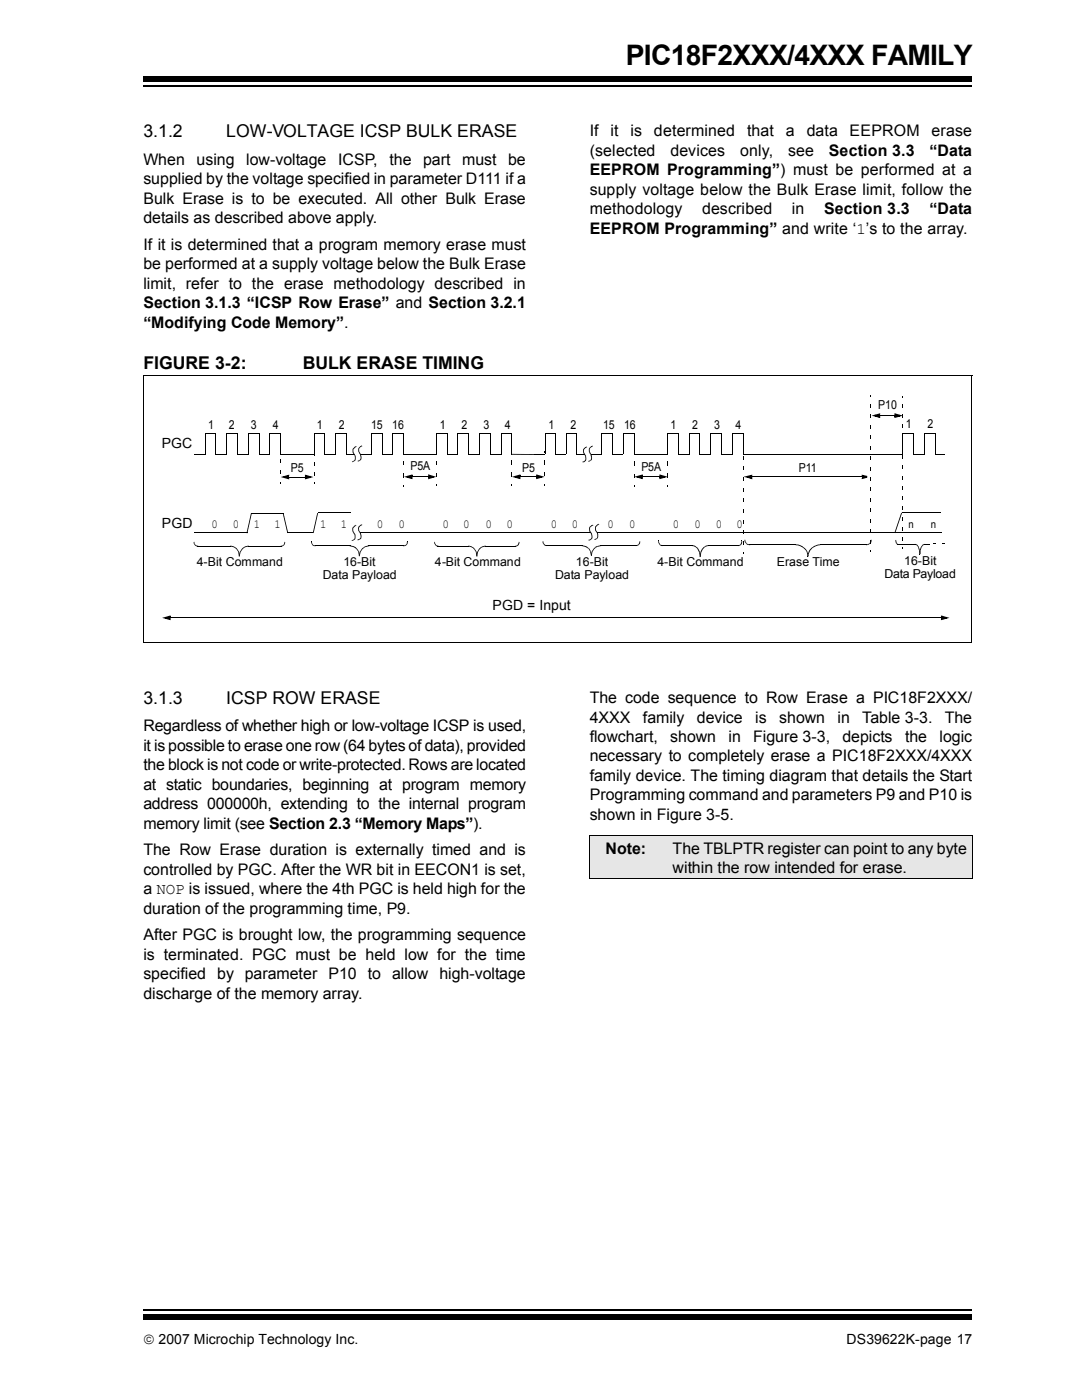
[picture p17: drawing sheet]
<svg xmlns="http://www.w3.org/2000/svg" width="216mm" height="279mm" viewBox="0 0 216 279" stroke-linecap="round" stroke-linejoin="round" font-family="sans-serif">
<defs><g id="words">
<text font-size="5.6" x="124.7" y="13">PIC18F2XXX/4XXX FAMILY</text>
<g font-size="3.5">
<text x="28.6" y="27.4">3.1.2</text>
<text x="45.1" y="27.4">LOW-VOLTAGE ICSP BULK ERASE</text>
<text x="28.6" y="73.6">FIGURE 3-2:</text>
<text x="60.3" y="73.6">BULK ERASE TIMING</text>
<text x="28.6" y="140.4">3.1.3</text>
<text x="45.1" y="140.4">ICSP ROW ERASE</text>
</g>
<g font-size="3.2">
<text x="117.5" y="27.2">If</text>
<text x="121.6" y="27.2">it</text>
<text x="125.6" y="27.2">is</text>
<text x="130.3" y="27.2">determined</text>
<text x="148.8" y="27.2">that</text>
<text x="156.6" y="27.2">a</text>
<text x="160.7" y="27.2">data</text>
<text x="169.3" y="27.2">EEPROM</text>
<text x="185.6" y="27.2">erase</text>
<text x="28.6" y="32.8">When</text>
<text x="39.2" y="32.8">using</text>
<text x="49.1" y="32.8">low-voltage</text>
<text x="67.4" y="32.8">ICSP,</text>
<text x="77.6" y="32.8">the</text>
<text x="84.3" y="32.8">part</text>
<text x="92" y="32.8">must</text>
<text x="101.3" y="32.8">be</text>
<text x="117.5" y="31.1">(selected</text>
<text x="117.5" y="34.9">EEPROM Programmingî) must be performed at a</text>
<text x="133.6" y="31.1">devices</text>
<text x="147.4" y="31.1">only,</text>
<text x="157" y="31.1">see</text>
<text x="165.1" y="31.1">Section 3.3</text>
<text x="185.2" y="31.1">ìData</text>
<text x="28.6" y="36.7">supplied by the voltage specified in parameter D111 if a</text>
<text x="28.6" y="40.6">Bulk Erase is to be executed. All other Bulk Erase</text>
<text x="117.5" y="38.8">supply voltage below the Bulk Erase limit, follow the</text>
<text x="28.6" y="44.5">details as described above apply.</text>
<text x="117.5" y="42.7">methodology</text>
<text x="117.5" y="46.6">EEPROM Programmingî and write ë1ís to the array.</text>
<text x="139.9" y="42.7">described</text>
<text x="157.8" y="42.7">in</text>
<text x="164.2" y="42.7">Section 3.3</text>
<text x="185.2" y="42.7">ìData</text>
<text x="28.6" y="49.7">If it is determined that a program memory erase must</text>
<text x="28.6" y="53.6">be performed at a supply voltage below the Bulk Erase</text>
<text x="28.6" y="57.5">limit, refer to the erase methodology described in</text>
<text x="28.6" y="61.4">Section 3.1.3 ìICSP Row Eraseî and Section 3.2.1</text>
<text x="28.6" y="65.3">ìModifying Code Memoryî.</text>
<text x="117.5" y="140.1">The code sequence to Row Erase a PIC18F2XXX/</text>
<text x="28.6" y="145.8">Regardless of whether high or low-voltage ICSP is used,</text>
<text x="28.6" y="149.6">it is possible to erase one row (64 bytes of data), provided</text>
<text x="117.5" y="144">4XXX</text>
<text x="117.5" y="147.9">flowchart,</text>
<text x="128.1" y="144">family</text>
<text x="133.5" y="147.9">shown</text>
<text x="138.8" y="144">device</text>
<text x="145.1" y="147.9">in</text>
<text x="150" y="147.9">Figure 3-3,</text>
<text x="150.5" y="144">is</text>
<text x="155.2" y="144">shown</text>
<text x="166.9" y="144">in</text>
<text x="167.8" y="147.9">depicts</text>
<text x="171.8" y="144">Table 3-3.</text>
<text x="180.3" y="147.9">the</text>
<text x="187.2" y="147.9">logic</text>
<text x="188.2" y="144">The</text>
<text x="28.6" y="153.5">the block is not code or write-protected. Rows are located</text>
<text x="117.5" y="151.8">necessary to completely erase a PIC18F2XXX/4XXX</text>
<text x="117.5" y="155.7">family device. The timing diagram that details the Start</text>
<text x="28.6" y="157.4">at static boundaries, beginning at program memory</text>
<text x="28.6" y="161.3">address 000000h, extending to the internal program</text>
<text x="117.5" y="159.6">Programming command and parameters P9 and P10 is</text>
<text x="28.6" y="165.2">memory limit (see Section 2.3 ìMemory Mapsî).</text>
<text x="117.5" y="163.4">shown in Figure 3-5.</text>
<text x="28.6" y="170.5">The Row Erase duration is externally timed and is</text>
<text x="120.6" y="170.1">Note:</text>
<text x="134" y="170.1">The TBLPTR register can point to any byte</text>
<text x="134" y="174">within the row intended for erase.</text>
<text x="28.6" y="174.4">controlled by PGC. After the WR bit in EECON1 is set,</text>
<text x="28.6" y="178.2">a NOP is issued, where the 4th PGC is held high for the</text>
<text x="28.6" y="182.1">duration of the programming time, P9.</text>
<text x="28.6" y="187.4">After PGC is brought low, the programming sequence</text>
<text x="28.6" y="191.3">is terminated. PGC must be held low for the time</text>
<text x="28.6" y="195.2">specified by parameter P10 to allow high-voltage</text>
<text x="28.6" y="199.1">discharge of the memory array.</text>
</g>
<g font-size="2.8">
<text x="32.3" y="89.3">PGC</text>
<text x="32.3" y="105.2">PGD</text>
<text x="98.1" y="121.7">PGD = Input</text>
<text x="28.6" y="267.8">© 2007 Microchip Technology Inc.</text>
<text x="168.7" y="267.8">DS39622K-page 17</text>
</g>
<g font-size="2.5">
<text x="175" y="81.6">P10</text>
<text x="41.4" y="85.4">1</text>
<text x="45.6" y="85.4">2</text>
<text x="50" y="85.4">3</text>
<text x="54.4" y="85.4">4</text>
<text x="63.1" y="85.6">1</text>
<text x="67.5" y="85.4">2</text>
<text x="74" y="85.4">15</text>
<text x="78.1" y="85.4">16</text>
<text x="87.6" y="85.5">1</text>
<text x="91.9" y="85.5">2</text>
<text x="96.3" y="85.5">3</text>
<text x="100.5" y="85.5">4</text>
<text x="109.3" y="85.5">1</text>
<text x="113.7" y="85.5">2</text>
<text x="120.1" y="85.5">15</text>
<text x="124.3" y="85.5">16</text>
<text x="133.6" y="85.5">1</text>
<text x="137.9" y="85.5">2</text>
<text x="142.3" y="85.5">3</text>
<text x="146.5" y="85.5">4</text>
<text x="180.4" y="85.2">1</text>
<text x="184.7" y="85.2">2</text>
<text x="57.9" y="94">P5</text>
<text x="81.8" y="93.8">P5A</text>
<text x="104" y="94">P5</text>
<text x="127.8" y="93.9">P5A</text>
<text x="159.1" y="94.1">P11</text>
<text x="42.1" y="105.2">0</text>
<text x="46.4" y="105.2">0</text>
<text x="50.6" y="105.2">1</text>
<text x="54.7" y="105.2">1</text>
<text x="63.8" y="105.2">1</text>
<text x="67.9" y="105.2">1</text>
<text x="75.1" y="105.2">0</text>
<text x="79.4" y="105.2">0</text>
<text x="88.2" y="105.2">0</text>
<text x="92.3" y="105.2">0</text>
<text x="96.7" y="105.2">0</text>
<text x="100.9" y="105.2">0</text>
<text x="109.7" y="105.2">0</text>
<text x="113.9" y="105.2">0</text>
<text x="121" y="105.2">0</text>
<text x="125.3" y="105.2">0</text>
<text x="134.1" y="105.2">0</text>
<text x="138.3" y="105.2">0</text>
<text x="142.6" y="105.2">0</text>
<text x="146.7" y="105.2">0</text>
<text x="39.2" y="112.8">4-Bit Command</text>
<text x="68.4" y="112.9">16-Bit</text>
<text x="86.7" y="112.9">4-Bit Command</text>
<text x="114.7" y="112.8">16-Bit</text>
<text x="131" y="112.9">4-Bit Command</text>
<text x="154.8" y="112.8">Erase Time</text>
<text x="180.1" y="112.5">16-Bit</text>
<text x="64.3" y="115.4">Data Payload</text>
<text x="110.6" y="115.3">Data Payload</text>
<text x="176.2" y="115.3">Data Payload</text>
</g>
<g font-size="2.1">
<text x="181" y="105.2">n</text>
<text x="185.4" y="105.2">n</text>
</g>
</g></defs>
<path d="M28.6 261h165.1" fill="none" stroke="#000" stroke-width=".34"/>
<path d="M28.6 262h165.1v1.1h-165.1z" fill="#000"/>
<path d="M28.6 14.8h165.1v5.5h-165.1z" fill="#fff"/>
<path d="M28.6 17.1h165.1" fill="none" stroke="#000" stroke-width=".34"/>
<g fill="#000">
<path d="M28.6 15.2h165.1v1.1h-165.1zM173.4 78.8h.2v.4h-.2zM179.7 78.9h.2v.3h-.2zM57.3 94.8h.3v.3h-.3zM55.9 95.1l1.7-.5-.1 .4-.9 .2-.1-.3 1 .3-.1 .3-.1-.4h.3v.4zM60.7 94.6l1.7 .5-1.7 .4 .2-.3 .9-.3v.3l-.9-.2 .1-.3 .1 .4h-.4zM60.7 95.1h.4v.2h-.4zM62.5 96.1h.2v.3h-.2zM62.5 94.1h.2v.6h-.2zM62.5 92.1h.2v.7h-.2zM62.5 90.5h.2v.3h-.2zM69 90.5h1.6v.2h-1.6z"/>
<path d="M80.3 96.6h.1v.4h-.1zM80.3 94.3h.1v.8h-.1zM80.3 92h.1v.8h-.1zM80.3 90.1h.1v.3h-.1zM81.8 94.8h.4v.2h-.4zM80.5 95l1.7-.4-.2 .4-.8 .2-.1-.3 .9 .2v.4l-.2-.5h.4v.5zM85.3 94.5l1.6 .5-1.6 .5 .1-.4 .9-.2 .1 .3-1-.2 .1-.4 .1 .4h-.3zM85.3 95h.3v.3h-.3zM87 96.6h.1v.3h-.1zM87 94.2h.1v.8h-.1zM87 91.9h.1v.8h-.1zM87 90h.1v.3h-.1z"/>
<path d="M149.5 94.8h.4v.2h-.4zM148.1 95l1.8-.4-.2 .4-.8 .2-.1-.3 .9 .2-.1 .4-.1-.5h.4v.5zM171.7 94.6l1.1 .3v.3l-1.1 .3 .1-.4 .9-.2v.3l-.9-.2 .1-.3 .1 .3h-.3zM171.7 95h.3v.3h-.3zM173.4 99.3h.2v.7h-.2zM173.4 97.2h.2v.7h-.2zM173.4 95.1h.2v.7h-.2zM173.4 93h.2v.7h-.2zM173.4 91h.2v.7h-.2zM173.4 88.9h.2v.7h-.2zM173.4 86.8h.2v.7h-.2zM173.4 84.7h.2v.7h-.2z"/>
<path d="M173.4 82.6h.2v.8h-.2zM173.4 80.6h.2v.7h-.2zM175 82.6h.3v.2h-.3zM173.7 82.8l1.6-.4-.1 .4-.9 .2-.1-.3 1 .2-.1 .4-.1-.5h.3v.5zM178.2 82.4l1.7 .4-1.7 .5 .1-.4 .9-.2 .1 .3-1-.2 .1-.4 .1 .4h-.3zM178.2 82.8h.3v.3h-.3zM179.7 99h.2v.7h-.2zM179.7 96.9h.2v.7h-.2zM179.7 94.9h.2v.6h-.2zM179.7 92.8h.2v.7h-.2zM179.7 90.8h.2v.7h-.2zM179.7 88.8h.2v.7h-.2z"/>
<path d="M179.7 86.7h.2v.7h-.2zM179.7 84.7h.2v.6h-.2zM179.7 82.6h.2v.7h-.2zM179.7 80.6h.2v.7h-.2zM148.3 107.6h.2zM148.3 107.7h.2v.3l-.1 .1zM148.4 108.1l.1-.1 .3 .3-.2 .1zM149.4 108.5l.1 .2zM148.7 108.3l.4 .2h.3v.2l-.4-.1-.4-.2zM158.4 108.5l.1 .2zM158.5 108.5a2.76 2.76 0 0 1 2.4 1.5l-.2 .1-.2-.5-.6-.5-.9-.4h-.5zM160.9 110.9l.1 .1z"/>
<path d="M161.3 109.6l1.2-.9v.2l-1 .7-.4 .8-.1 .5h-.1zM160.7 110.1l.2-.1 .1 .4-.2 .1zM160.8 110.4h.2v.5h-.1zM162.5 108.7l.4-.2 .1 .2-.5 .2zM162.9 108.5h.5v.2h-.5zM163.4 108.5l.1 .2zM172.4 108.5l.1 .2zM172.5 108.5h.4v.1l-.4 .1zM172.9 108.5l.3-.2 .1 .1-.4 .2zM173.4 109.7h.2v.3h-.2zM173.4 107.6h.2v.7h-.2zM173.4 105.5h.2v.7h-.2z"/>
<path d="M173.4 103.5h.2v.6h-.2zM173.4 101.3h.2v.8h-.2zM173.5 107.6l.2 .1zM173.5 107.7h.2l-.1 .4-.3 .3-.1-.1 .2-.3zM179.5 102.2h.2l-1.4 4.1-.1-.1zM179.7 109.1h.2v.4h-.2zM179.7 107.1h.2v.7h-.2zM179.7 105.1h.2v.6h-.2zM179.7 103h.2v.7h-.2zM179.7 101h.2v.7h-.2zM33.7 122.9h.3v.2h-.3zM32.3 123.1l1.7-.4-.1 .4-.9 .2-.1-.3 1 .2-.1 .4-.1-.5h.3v.5z"/>
<path d="M187.5 122.7l1.6 .4-1.6 .5 .1-.4 .9-.2 .1 .3-1-.2 .1-.4 .1 .4h-.3zM187.5 123.1h.3v.3h-.3z"/>
</g>
<g fill="none" stroke="#000" stroke-width=".2">
<path d="M38.7 90.6h2.2v-4.3h2.1v4.3h2.2v-4.3h2.1v4.3h2.1v-4.3h2.2v4.3h2.1v-4.3h2.2v4.3M55.9 90.6h4.6M57.6 95.1h3.1M60.5 90.6h2.1v-4.2h2.1v4.2M64.7 90.6h2.2v-4.3h2.1v4.3M71.8 90.6h2.2v-4.3h2.1v4.3h2.1v-4.3h2.2v4.3M80.3 90.6h6.7v-4.2h2.2v4.2M82.2 95h3.1M89.1 90.6h2.1v-4.2h2.2v4.2M148.1 90.6h31.8v-4.2h2.1v4.2M149.9 95h21.8M175.3 82.8h2.9"/>
<path d="M182 90.6h2.2v-4.2h2.1v4.2M57.3 106.2h5.1M70.6 106.2h47.1M149.4 108.6h9.1M163.4 108.6h9.2M179.7 102.2h7.6M34 123.1h153.5"/>
</g>
<path d="M56.6 95.1l.8-.3v.5zM60.9 94.8l.9 .3-.9 .2zM81.1 95l.9-.2v.5zM85.5 94.8l.8 .2-.8 .3zM148.8 95l.9-.2v.5zM171.8 94.8l.9 .2-.9 .3zM174.3 82.8l.9-.2v.5zM178.3 82.6l.9 .2-.9 .3zM32.9 123.1l.9-.2v.5zM187.6 122.9l.9 .2-.9 .3z" fill="#000"/>
<path d="M70.4 105.1l.3-.2h.8a1.24 1.24 0 0 0 .3 1.4 .84 .84 0 0 1-.5 1.3h-.7a1.28 1.28 0 0 0-.3-1.7z" fill-rule="evenodd" fill="#fff"/>
<path d="M50 102.3h.2l-.9 4h-.2zM56.3 102.4h.2l.9 3.8-.2 .1zM70.1 107.7l.1 .1zM70.1 107.7l.3-.1v.1l-.2 .1zM70.4 107.6l.1-.1 .1 .1-.2 .1zM70.8 104.6l.2 .2zM70.6 104.8l.2-.2 .1 .2-.5 .5v.6a1.37 1.37 0 0 1 .2 1.7l-.1-.1 .2-.2v-.7l-.3-.3a1 1 0 0 1 .2-1.5zM71.2 107.5l.1 .2zM71.3 107.5l.2-.1v.2l-.2 .1zM71.5 107.4h.2l.1 .1-.3 .1zM72 104.5l.2 .1zM71.4 105l.6-.5 .1 .2-.6 .3v.7a1.44 1.44 0 0 1 .3 1.8l-.1-.1 .1-.2v-.4l-.1-.5-.3-.5z" fill="#000"/>
<path d="M38.6 106.2h10.7M50.1 102.3h6.5" fill="none" stroke="#000" stroke-width=".2"/>
<path d="M70.5 89.4l.2-.2h.8a1.48 1.48 0 0 0 .3 1.4l.1 .5-.1 .4-.4 .4h-.8a1.33 1.33 0 0 0-.2-1.7l-.1-.4z" fill-rule="evenodd" fill="#fff"/>
<path d="M70.1 91.9l.1 .2zM70.2 91.9h.2v.1l-.2 .1zM70.4 91.9l.1-.1 .1 .1-.2 .1zM70.9 88.9l.1 .2zM70.6 89.1l.3-.2 .1 .2-.6 .5v.6a1.41 1.41 0 0 1 .3 1.7l-.2-.1 .2-.2v-.7l-.2-.3a1 1 0 0 1 .1-1.5zM71.2 91.8l.2 .2zM71.3 91.8l.2-.1 .1 .2-.2 .1zM71.5 91.7h.2l.1 .1-.2 .1zM72 88.8l.2 .1zM71.6 89.1l.4-.3 .1 .2-.6 .5 .2 .7a1.47 1.47 0 0 1 .1 1.6l-.1-.1 .1-.2v-.4l-.4-1.2v-.4z" fill="#000"/>
<path d="M93.4 90.6h2.2v-4.2h2.1v4.2M97.7 90.6h2.1v-4.2h2.1v4.2M106.4 90.6h2.2v-4.2h2.1v4.2M110.7 90.6h2.1v-4.2h2.1v4.2M117.7 90.6h2.2v-4.2h2.1v4.2h2.2v-4.2h2.1v4.2" fill="none" stroke="#000" stroke-width=".2"/>
<path d="M116.4 89.4l.3-.2h.7a1.24 1.24 0 0 0 .3 1.4l.2 .5-.1 .5-.5 .3h-.8a1.33 1.33 0 0 0-.2-1.6l-.1-.4z" fill-rule="evenodd" fill="#fff"/>
<g fill="#000">
<path d="M55.8 96.1h.1v.3h-.1zM55.8 93.8h.1v.7h-.1zM55.8 91.4h.1v.8h-.1zM55.8 89.5h.1v.4h-.1zM101.9 96.5h.1v.4h-.1zM101.9 94.2h.1v.8h-.1zM101.9 91.9h.1v.8h-.1zM101.9 90h.1v.3h-.1zM101.9 90.5v.1zM103.3 94.8h.4v.2h-.4zM102 95l1.7-.4-.2 .4-.8 .2-.1-.3 .9 .2v.4l-.2-.5h.4v.5zM106.4 90.5l.1 .2z"/>
<path d="M106.8 94.6l1.7 .4-1.7 .5 .1-.4 .9-.2 .1 .3-1-.2 .1-.4 .1 .4h-.3zM106.8 95h.3v.3h-.3zM108.4 96.5h.2v.4h-.2zM108.4 94.2h.2v.8h-.2zM108.4 91.8h.2v.8h-.2zM108.4 89.9h.2v.4h-.2zM114.9 90.5h1.7v.2h-1.7zM116 92l.2 .2zM116.1 92l.2-.1 .1 .2-.2 .1zM116.3 91.9l.2-.1 .1 .1-.2 .2zM116.8 89l.2 .2zM116.2 89.5l.6-.5 .1 .2-.5 .3v.7a1.52 1.52 0 0 1 .2 1.7l-.1-.1 .1-.1v-.8l-.4-.6z"/>
<path d="M117.2 91.9l.1 .1zM117.3 91.9l.2-.1v.1l-.2 .1zM117.5 91.8l.1-.1 .1 .1-.2 .1zM117.9 88.9l.2 .1zM117.5 89.2l.4-.3 .1 .1-.5 .5 .1 .7a1.47 1.47 0 0 1 .1 1.6l-.1-.1 .2-.2v-.4l-.5-1.2v-.4zM126.2 96.7h.2v.4h-.2zM126.2 94.4h.2v.8h-.2zM126.2 92h.2v.8h-.2zM126.2 90.1h.2v.4h-.2zM127.7 94.8h.4v.2h-.4zM126.4 95l1.7-.4-.2 .4-.9 .2v-.3l.9 .2-.1 .4-.1-.5h.4v.5zM131.4 94.6l1.7 .4-1.7 .5 .1-.4 .9-.2 .1 .3-1-.2 .1-.4 .1 .4h-.3z"/>
<path d="M131.4 95h.3v.3h-.3zM132.9 96.6h.2v.4h-.2zM132.9 94.3h.2v.8h-.2zM132.9 91.9h.2v.9h-.2zM132.9 90h.2v.4h-.2zM148 97.2h.2v.8h-.2zM148 95.1h.2v.7h-.2zM148 93h.2v.7h-.2zM148 90.9h.2v.7h-.2zM148 89.2h.2v.3h-.2zM186.2 90.5h1.9v.1h-1.9zM148 109.9h.2v.4h-.2z"/>
<path d="M148 107.8h.2v.7h-.2zM148 105.7h.2v.7h-.2zM148 103.6h.2v.7h-.2zM148 101.5h.2v.7h-.2zM148 99.4h.2v.7h-.2z"/>
</g>
<path d="M102.6 95l.9-.2v.5zM107 94.8l.9 .2-.9 .3zM127 95l.9-.2v.5zM131.5 94.8l.9 .2-.9 .3z" fill="#000"/>
<path d="M103.7 95h3.1M126.3 90.6h6.7v-4.3h2.1v4.3M128.1 95h3.3M135.1 90.6h2.2v-4.3h2.1v4.3M139.4 90.6h2.2v-4.3h2.1v4.3M143.8 90.6h2.1v-4.3h2.2v4.3" fill="none" stroke="#000" stroke-width=".2"/>
<path d="M101.9 90.6h4.5" fill="none" stroke="#000" stroke-width=".21"/>
<path d="M117.6 105l.3-.2h.8a1.38 1.38 0 0 0 .3 1.4v.9l-.5 .4h-.8a1.21 1.21 0 0 0-.2-1.7l-.1-.3z" fill-rule="evenodd" fill="#fff"/>
<g fill="#000">
<path d="M38.6 108l.1 .1zM38.6 108.1h.1l.1 .3h-.2zM38.6 108.4l.2-.1 .1 .3-.1 .1zM39.5 108.8v.2zM38.9 108.6l.6 .2-.1 .2-.6-.3zM45.9 108.8v.1zM46 108.8l.7 .1 .5 .5-.1 .1-.5-.4-.7-.2zM47.1 109.5l.1-.1 .4 .6-.1 .1zM47.6 110.8l.2 .1zM48.4 109.1l.2 .2-.7 .8-.1 .7h-.2a2.46 2.46 0 0 1 .8-1.7zM47.5 110.1l.1-.1 .2 .8h-.2zM47.6 110.8h.2z"/>
<path d="M48.4 109.1l.4-.2v.2l-.3 .2zM48.8 108.9l.6-.1 .1 .1-.7 .2zM49.4 108.8l.2 .1zM55.9 108.8l.1 .2zM56 108.8l.3-.1v.2l-.3 .1zM56.2 108.8l.3-.2 .1 .1-.3 .2zM56.6 108l.2 .1zM56.6 108.1h.2l-.2 .6-.1-.1zM62 107.9l.1 .1zM62 108h.1l.1 .3h-.2zM62 108.3h.2l.2 .2-.2 .1zM62.9 108.7v.2z"/>
<path d="M62.3 108.5l.6 .2v.2l-.4-.1-.3-.1zM69.7 108.7v.2zM69.8 108.7l.7 .2 .6 .4-.1 .2-.6-.4-.7-.2zM71 109.4l.1-.1 .4 .7h-.1zM71.5 110.7l.2 .2zM72.1 109.3l.3-.2 .1 .1-.7 .8-.1 .8-.2-.1 .2-.7zM71.4 110h.1l.2 .7-.2 .1zM71.5 110.8l.2-.1zM72.4 109.1l.3-.2 .1 .2-.3 .1zM72.7 108.9l.7-.2 .1 .2-.7 .2zM73.4 108.7l.2 .2zM80.3 108.7l.1 .2z"/>
<path d="M80.3 108.7h.3l.1 .1-.3 .1zM80.6 108.7l.3-.2 .1 .2-.3 .1zM81.1 107.9l.1 .1zM81.1 108h.1v.4l-.2 .3-.1-.2zM86.5 108l.2 .1zM86.5 108.1h.2v.3h-.2zM86.5 108.4l.2-.1 .2 .3-.2 .1zM87.2 108.8l.1 .2zM87.3 108.8v.2zM86.8 108.6l.5 .2v.2l-.6-.3zM93.3 108.8v.1zM93.4 108.8l.6 .1 .6 .5-.2 .1-.4-.4-.7-.2z"/>
<path d="M94.4 109.5l.2-.1 .4 .6-.2 .1zM94.9 110.8l.2 .1zM95.4 109.4l.3-.3 .1 .2-.6 .8-.1 .7h-.2l.1-.8zM94.8 110.1l.2-.1 .1 .8h-.2zM94.9 110.8h.2zM95.7 109.1l.3-.2 .1 .2-.3 .2zM96 108.9l.6-.1 .1 .1-.6 .2zM96.6 108.8l.2 .1zM102.7 108.8l.1 .2zM102.6 108.8l.1 .2zM102.7 108.8l.3-.1v.2l-.3 .1zM103 108.7l.2-.1 .1 .1-.3 .2z"/>
<path d="M103.3 108l.2 .1zM103.3 108.1h.2l-.2 .6-.2-.1zM108.1 107.9h.1zM108.1 108h.1l.1 .2-.2 .1zM108.1 108.3l.2-.1 .2 .3h-.2zM108.9 108.7l.1 .1zM109 108.7l.1 .1zM108.3 108.5h.2l.5 .2v.1h-.4zM115.9 108.7v.1zM116 108.7a1.9 1.9 0 0 1 1.3 .6l-.1 .1-.6-.4-.7-.2zM117.2 107.6l.1 .1zM117.2 109.3h.1l.4 .6-.1 .1z"/>
<path d="M117.3 107.6l.2-.1 .1 .2h-.3zM117.7 110.7l.2 .1zM118.3 109.3l.3-.3 .1 .2-.7 .8-.1 .7h-.2l.2-.8zM117.6 110l.1-.1 .2 .8h-.2zM117.5 107.5l.2-.1 .1 .1-.2 .2zM117.7 110.7h.2zM118.1 104.6l.1 .2zM117.4 105.1l.7-.5v.2l-.6 .4 .1 .6a1.45 1.45 0 0 1 .2 1.7l-.1-.1 .2-.2v-.4l-.5-.9zM118.4 107.4l.1 .2zM118.6 109l.3-.2 .1 .2-.3 .2zM118.5 107.4h.2v.1l-.2 .1zM118.7 107.4l.2-.1 .1 .1-.3 .1z"/>
<path d="M119 108.8l.7-.1v.1l-.7 .2zM119.2 104.4l.2 .2zM118.9 104.6l.3-.2 .1 .2-.6 .4v.7a1.37 1.37 0 0 1 .3 1.7l-.1-1.2a1.03 1.03 0 0 1 0-1.6zM119.7 108.7l.1 .1zM126.7 108.7v.1zM126.6 108.7l.1 .1zM126.7 108.7l.3-.1v.2h-.3zM127 108.6l.2-.1 .1 .1-.3 .2zM127.4 107.9l.1 .1zM127.4 108h.1v.3l-.2 .3-.1-.1zM131.1 107.8l.2 .1zM131.1 107.9h.2v.3h-.2z"/>
<path d="M131.1 108.2h.2l.2 .3h-.1zM131.8 108.7l.1 .1zM132 108.7v.1zM131.4 108.5h.1l.5 .2-.1 .1zM137.8 108.7l.1 .1zM137.9 108.7l.7 .1 .5 .5-.1 .2-.5-.5-.6-.2zM138.9 109.4l.2-.1 .3 .8h-.1zM139.4 110.9l.2 .1zM140.2 109.1l.3-.3v.2l-.5 .4-.3 .7-.1 .9-.2-.1a2.38 2.38 0 0 1 .8-1.8zM139.3 110.1h.1l.2 .8-.2 .1zM139.4 111h.2zM140.5 108.8l.3-.1v.2l-.3 .1z"/>
<path d="M140.8 108.7h.3v.1l-.3 .1zM141.1 108.7l.1 .1zM147.1 108.7l.1 .1zM147 108.7l.2 .1zM147.1 108.7l.3-.1v.2h-.2zM147.4 108.6l.2-.1 .1 .1-.3 .2zM147.7 107.8l.2 .1zM147.7 107.9h.2l-.2 .7-.2-.1zM178.3 107.7h.2zM178.3 107.7h.2l.1 .5-.1 .1zM178.5 108.3l.1-.1 .2 .2-.2 .1zM178.8 108.4l.1 .2z"/>
<path d="M178.9 108.4v.2zM178.7 108.3l.2 .1-.1 .2-.2-.1zM182.2 108.4l.1 .2zM182.3 108.4l.4 .1 .3 .6h-.1l-.3-.4-.3-.1zM182.9 109.1h.1l.3 .6h-.2zM183.2 110.4l.1 .1zM183.4 109.1h.2l-.3 1.3h-.1zM183.1 109.7h.2v.7h-.1zM183.8 108.6l.1 .1-.3 .4-.1-.1zM183.8 108.5l.4-.1v.2l-.3 .1zM184.2 108.4l.1 .2zM187.7 108.4v.2z"/>
<path d="M187.5 108.5l.2 .1zM187.6 108.4l.2-.1 .1 .2-.2 .1zM187.8 108.3l.1-.1 .1 .1-.1 .2zM188 107.6l.2 .1zM188 107.7h.2l-.2 .6-.1-.1z"/>
</g>
<g fill="none" stroke="#000" stroke-width=".2">
<path d="M39.3 108.9h6.7M49.4 108.9h6.6M62.8 108.8h7M73.4 108.8h7M87.3 108.9h6.1M96.6 108.9h6.1M109 108.8h7M118.9 106.2h68.7M119.6 108.8h7.1M131.9 108.8h6M141.1 108.8h6M178.9 108.5h3.5"/>
<path d="M184.1 108.5h3.6"/>
</g>
<g fill="#fff">
<path d="M185.3 107.4h4.1v1.3h-4.1z"/>
<path d="M185.3 107.3h4.2v.2h-4.2z"/>
<path d="M189.3 107.4h.2v1.4h-.2z"/>
<path d="M185.3 108.6h4.1v.2h-4.1z"/>
<path d="M185.3 107.3h.1v1.4h-.1z"/>
</g>
<path d="M63.2 102.2l.2 .1-.9 4-.2-.1zM185.9 108.2l.1 .2zM186 108.2h.4v.2h-.4zM187.7 108.2l.1 .2zM187.8 108.2h.4v.2h-.4z" fill="#000"/>
<path d="M28.7 74.9h165M28.7 74.8v53.3M193.6 74.9v53.2M63.3 102.2h6.5M28.6 128.1h165" fill="none" stroke="#000" stroke-width=".2"/>
<path d="M117.5 166.6h76.2v8.4h-76.2z" fill="#e6e6e6"/>
<path d="M117.4 166.6h76.4M117.4 175h76.4M117.5 166.7v8.3M193.7 166.7v8.3" fill="none" stroke="#000" stroke-width=".2"/>
<use href="#words"/>
</svg>
